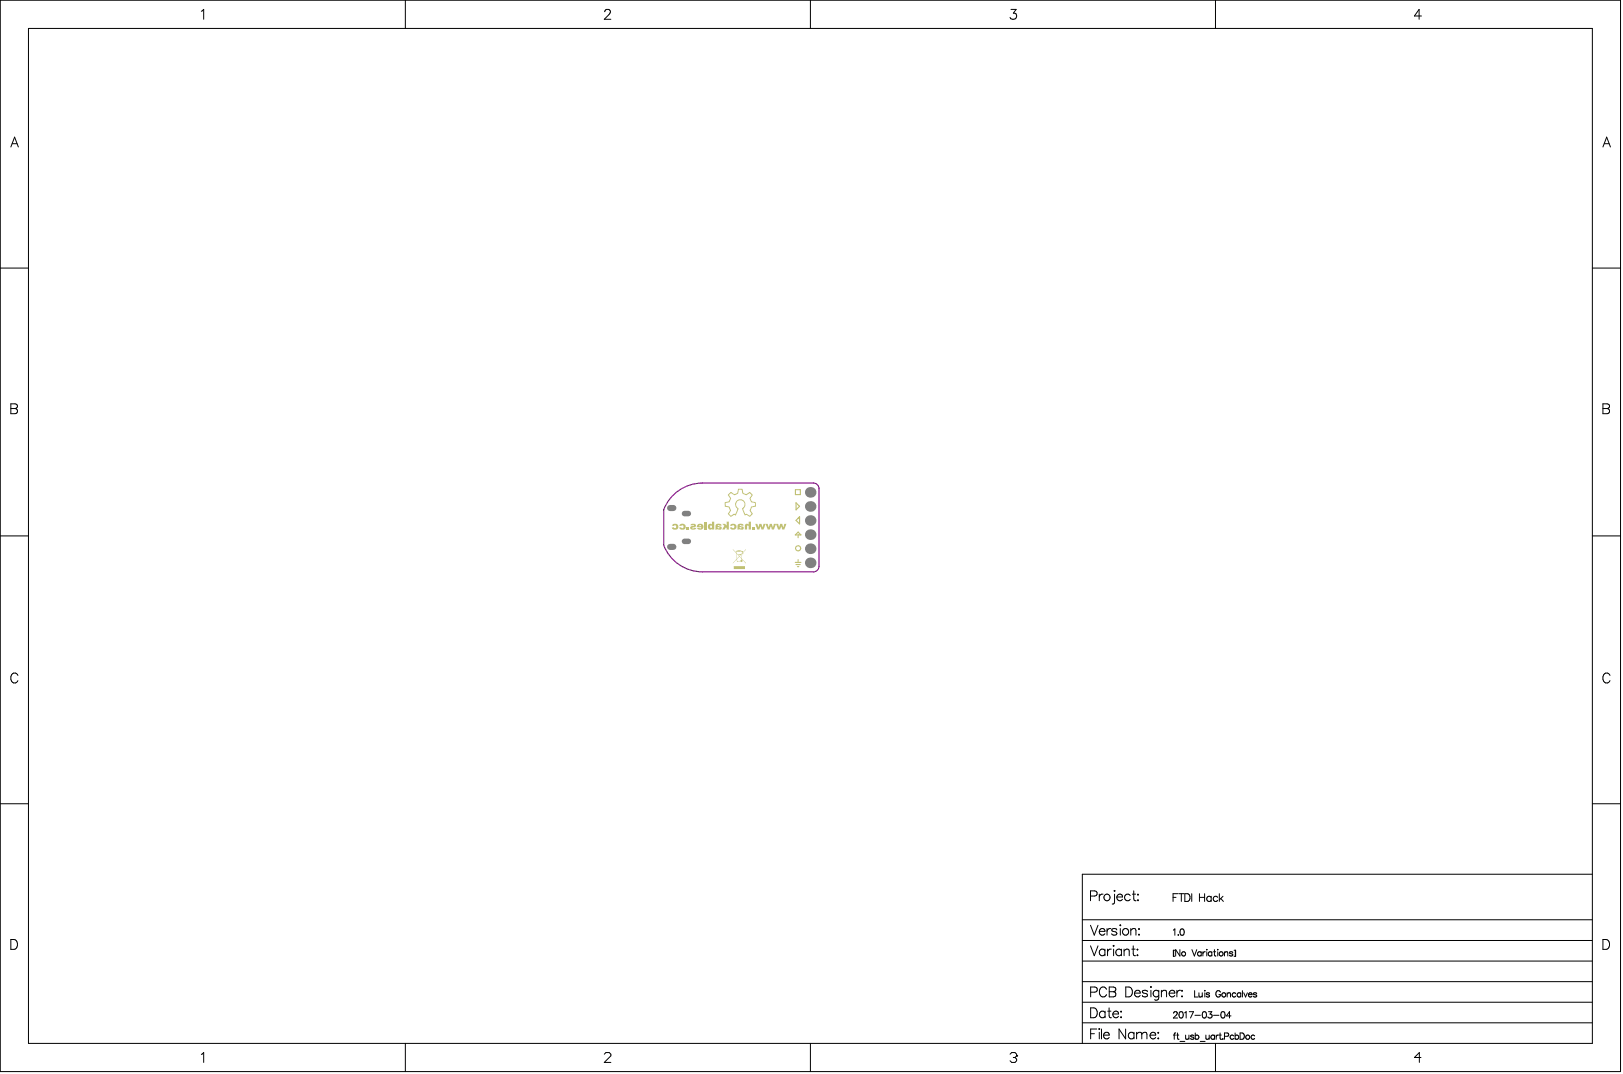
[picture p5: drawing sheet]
<svg xmlns="http://www.w3.org/2000/svg" width="487mm" height="322mm" viewBox="0 0 487 322" stroke-linecap="round" stroke-linejoin="round" font-family="sans-serif">
<g fill="none" stroke="#000" stroke-width=".3">
<path d="M.1 .1h486v321.3h-486zM8.5 8.5h469.1v304.4h-469.1zM60.4 3.4l.7-.6v3M121.6 .1v8.4M181.4 3.5l.1-.4 .5-.3h.5l.5 .3a.92 .92 0 0 1-.3 1.3l-1.4 1.4h1.9M243.1 .1v8.4M303.3 2.8h1.5l-.8 1.1a.99 .99 0 0 1 .9 1.4 .99 .99 0 0 1-1.6 .3l-.3-.4M364.6 .1v8.4M426.4 4.8h-2.1l1.4-2v3M3.3 44.1l1.1-3 1.1 3M3.7 43.1h1.4M480.8 44.1l1.1-3 1.2 3"/>
<path d="M481.2 43.1h1.4M.1 80.4h8.4M477.6 80.4h8.5M3.3 121.1h1.2l.6 .3 .1 .6-.3 .4-.4 .1a.78 .78 0 0 1 .8 .8 .78 .78 0 0 1-.8 .8h-1.2zM3.3 122.5h1.2M480.8 121.1h1.3l.5 .3 .2 .6-.3 .4-.4 .1a.78 .78 0 0 1 .7 .8 .78 .78 0 0 1-.7 .8h-1.3zM480.8 122.5h1.3M.1 160.7h8.4M477.6 160.7h8.5M5.4 202.6a1.09 1.09 0 0 0-1.3-.8 1.09 1.09 0 0 0-.8 1.2 1.3 1.3 0 0 0 .2 1.4 1.3 1.3 0 0 0 1.4 .3l.5-.6M482.9 202.6a1.09 1.09 0 0 0-1.2-.8 1.09 1.09 0 0 0-.9 1.2 1.3 1.3 0 0 0 .3 1.4 1.3 1.3 0 0 0 1.4 .3l.4-.6M.1 241h8.4"/>
<path d="M477.6 241h8.5M324.7 275.8h152.9M327.1 268.7h1.3a.78 .78 0 0 0 .7-.8 .78 .78 0 0 0-.7-.7h-1.3v2.9M327.1 277.5l1.1 2.9 1.2-2.9M329.7 279.3a.93 .93 0 0 0 .6 1.1 .93 .93 0 0 0 1.1-.4M329.7 268.2v1.9M329.9 278.9a.82 .82 0 0 1 .9-.4 .82 .82 0 0 1 .6 .8h-1.7zM330.9 268.2a.95 .95 0 0 0-1.2 .8M332.1 278.5v1.9M333.2 278.5a.95 .95 0 0 0-1.1 .8M334.3 267v.3zM334.3 268.2v2.3l-.1 .5-.6 .1"/>
<path d="M335 278.9a.89 .89 0 0 0-1.5 0l.1 .3 1.3 .4 .1 .4a.89 .89 0 0 1-1.5 0M335 269a.93 .93 0 0 0 .6 1.1 .93 .93 0 0 0 1.1-.4M335.1 268.6a.82 .82 0 0 1 1-.5 .82 .82 0 0 1 .6 .9h-1.7zM336 277.3v.3zM336 278.5v1.9M339 268.6a.94 .94 0 0 0-1.4-.2 .94 .94 0 0 0 0 1.4 .94 .94 0 0 0 1.4-.1M339.2 279l.7-.5 .7 .1 .1 1.8M339.2 278.5v1.9M339.7 268.2h.9M340.1 267.2v2.4l.1 .4 .6 .1M341.3 268.2v.2zM341.3 269.8v.3z"/>
<path d="M341.7 278.5v.3zM351.9 269.1h.9M352 278.9l.4-.3v1.9M353.3 268h-1.4v2.3M353.6 268h1.5M354.2 278.7l.3-.1a.98 .98 0 0 1 .7 .9 .98 .98 0 0 1-.7 1 1.21 1.21 0 0 1-.3-1.8zM354.4 268v2.3M355.4 268h.8a1.24 1.24 0 0 1 .8 1.2 1.24 1.24 0 0 1-.8 1.1h-.8zM357.5 268v2.3M359.8 269.1h1.5M359.8 268v2.3M361.3 268v2.3"/>
<path d="M363.3 269.1a.74 .74 0 0 0-1.1-.1 .74 .74 0 0 0 0 1.1 .74 .74 0 0 0 1.1-.1M363.3 268.8v1.5M365.3 269.1a.74 .74 0 0 0-1.1-.1 .74 .74 0 0 0 0 1.1 .74 .74 0 0 0 1.1-.1M365.7 268v2.3M366.2 269.5l.8 .8M366.9 268.8l-1.2 1.1M477.6 262.2h-152.9v50.7M3.3 281.8h.9a1.58 1.58 0 0 1 1.1 1.4 1.58 1.58 0 0 1-1.1 1.5h-.9zM324.7 294.4h152.9M324.7 288.2h152.9M324.7 282h152.9M327.1 283.7l1.1 2.9 1.2-2.9"/>
<path d="M327.1 297.5h1.3a.78 .78 0 0 0 .7-.7 .78 .78 0 0 0-.7-.8h-1.3v3M331.4 284.6v2M331.4 285.1a.94 .94 0 0 0-1.4-.2 .94 .94 0 0 0 0 1.4 .94 .94 0 0 0 1.4-.1M331.9 296.7a1.09 1.09 0 0 0-1.2-.7 1.09 1.09 0 0 0-.9 1.1 1.29 1.29 0 0 0 .3 1.4 1.29 1.29 0 0 0 1.4 .3l.4-.5M332.2 284.6v2M332.7 296h1.3l.6 .3v.8l-.6 .3a.78 .78 0 0 1 .7 .8 .78 .78 0 0 1-.7 .8h-1.3zM332.7 297.4h1.3M333.3 284.6a.95 .95 0 0 0-1.1 .9M333.9 283.7h.3zM334 284.6v2M336.4 285.1a.94 .94 0 0 0-1.4-.2 .94 .94 0 0 0 0 1.4 .94 .94 0 0 0 1.4-.1M336.4 284.6v2"/>
<path d="M337.2 285.2l.7-.6 .7 .2 .1 1.8M337.2 284.6v2M337.7 296h1a1.58 1.58 0 0 1 1 1.5 1.58 1.58 0 0 1-1 1.5h-1zM339.5 284.6h1M339.9 283.7v2.3l.2 .5 .5 .1M340.3 297.8a.93 .93 0 0 0 .6 1.1 .93 .93 0 0 0 1.1-.4M340.5 297.4a.82 .82 0 0 1 .9-.4 .82 .82 0 0 1 .6 .8h-1.7zM341.2 284.6v.3zM341.2 286.3v.3zM341.7 280.2v.2zM344.2 297.4a.89 .89 0 0 0-1.6 0l.2 .3 1.2 .4 .2 .4a.89 .89 0 0 1-1.6 0M345.2 295.9v.2z"/>
<path d="M345.2 297v2M347.6 297.4a.94 .94 0 0 0-1.4-.1 .94 .94 0 0 0 0 1.4 .94 .94 0 0 0 1.4-.2M347.6 297v2.2a.78 .78 0 0 1-.5 .7 .78 .78 0 0 1-.8-.1M348.4 297.5l.7-.5 .7 .1 .1 1.9M348.4 297v2M350.7 297.8a.93 .93 0 0 0 .5 1.1 .93 .93 0 0 0 1.2-.4M351.1 297.1a.78 .78 0 0 1 .9-.1 .78 .78 0 0 1 .4 .8h-1.7zM352 285v1.8M352.4 285h-.4v1.8h.4M353 297v2M353.4 280.4h.1zM353.9 284.8v1.9l-1.2-1.9v1.9"/>
<path d="M354.1 297a.95 .95 0 0 0-1.1 .8M354.4 298.8h.3zM354.6 297v.3zM357.5 284.8l.8 1.9 .7-1.9M358.3 297.1v1.9h1.1M359.6 297.7l.1 1.2 .5 .1 .4-.4M360.3 285.7a.61 .61 0 0 0-.9-.1 .61 .61 0 0 0 0 .9 .61 .61 0 0 0 .9-.1M360.3 285.4v1.3M360.6 297.7v1.3M360.8 285.4v1.3M361.4 297v.2zM361.4 297.7v1.3"/>
<path d="M361.5 285.4l-.4 .1-.3 .5M362 285.4v1.3M362 284.7v.2zM362.8 298l-.3-.3-.7 .3 .9 .5v.4l-.5 .1-.4-.3M363.5 285.7a.61 .61 0 0 0-.9-.1 .61 .61 0 0 0 0 .9 .61 .61 0 0 0 .9-.1M363.5 285.4v1.3M364 285.4h.6M364.3 284.8v1.5l.1 .3 .3 .1M365.2 284.8h.2zM365.3 285.4v1.3M366.1 297.6a.7 .7 0 0 0-.8-.5 .7 .7 0 0 0-.6 .7v.5a.68 .68 0 0 0 .7 .7 .68 .68 0 0 0 .7-.7h-.5M367.3 285.4v1.3"/>
<path d="M367.3 285.8l.4-.4 .5 .1 .1 1.2M368.1 298.1l.5-.4 .4 .1 .1 1.2M368.1 297.7v1.3M369.8 285.7l-.4-.3-.6 .3 .9 .5v.4l-.6 .1-.3-.3M370.2 285h.4v1.8h-.4M370.5 285v1.8M370.7 298a.61 .61 0 0 0-.9-.1 .61 .61 0 0 0 0 .9 .61 .61 0 0 0 .9-.1M372.2 298a.61 .61 0 0 0-.9-.1 .61 .61 0 0 0 0 .9 .61 .61 0 0 0 .9-.1M372.2 297.7v1.3M372.7 297.1v1.9M373.1 297.7l.5 1.3 .6-1.3M374.5 298.3l.1 .4 .3 .3 .7-.3"/>
<path d="M374.7 297.8h.7l.2 .5h-1.1zM377 298l-.4-.3-.6 .3 .9 .5v.4l-.6 .1-.3-.3M480.8 281.8h1a1.58 1.58 0 0 1 1 1.4 1.58 1.58 0 0 1-1 1.5h-1zM60.4 316.2l.7-.5v2.9M121.6 312.9v8.5M181.3 316.2l.5-.5h.9l.5 .5v.4l-1.9 2h1.9M243.1 312.9v8.5M303 316.2l.5-.5h1l.4 .5v.4M304 317.1h.5M304.5 317.1l.4 .5v.5l-.4 .5h-1l-.5-.5M304.9 316.6h.1M304.9 316.6l-.4 .5"/>
<path d="M324.7 306.7h152.9M324.7 300.6h152.9M327.1 302.3h1a1.58 1.58 0 0 1 1.1 1.4 1.58 1.58 0 0 1-1.1 1.5h-1zM327.1 310h1.2M329 308.6h-1.9v3M329.7 308.5v.2zM329.7 309.6v2M330.4 308.6v3M331 310.4a.93 .93 0 0 0 .6 1.1 .93 .93 0 0 0 1.1-.4M331.2 310a.82 .82 0 0 1 .9-.4 .82 .82 0 0 1 .6 .8h-1.7zM331.5 303.7a.94 .94 0 0 0-1.4-.2 .94 .94 0 0 0 0 1.4 .94 .94 0 0 0 1.4-.1M331.5 303.2v2"/>
<path d="M332.3 303.2h.9M332.7 302.3v2.4l.1 .4 .6 .1M333.8 304.1a.93 .93 0 0 0 .6 1 .93 .93 0 0 0 1.1-.3M334.2 303.4a.78 .78 0 0 1 .9-.1 .78 .78 0 0 1 .4 .8h-1.7zM336.3 303.2v.3zM336.3 304.9v.3zM337.6 308.6v3l-1.9-3v3M340.1 310a.94 .94 0 0 0-1.3-.1 .94 .94 0 0 0 0 1.4 .94 .94 0 0 0 1.3-.2M340.1 309.6v2M340.9 310.1l.7-.5 .7 .1 .2 .4M340.9 309.6v2M342.5 310.1l.7-.5 .7 .1 .1 1.9"/>
<path d="M342.5 310.1v1.5M345 310.4a.93 .93 0 0 0 .5 1.1 .93 .93 0 0 0 1.2-.4M345.4 309.7a.78 .78 0 0 1 .9-.1 .78 .78 0 0 1 .4 .8h-1.7zM347.4 309.6v.3zM347.4 311.3v.3zM352 310.4h.6M352 303.8l.4-.4 .6 .1 .1 .3-.2 .6-.9 .9h1.2M352.7 309.8l-.4 .1-.1 .2v1.6M353 310.4h.6M353.2 309.8v1.5l.1 .3 .4 .1M353.9 303.5l.3-.1a.98 .98 0 0 1 .7 .9 .98 .98 0 0 1-.7 1 1.21 1.21 0 0 1-.3-1.8zM353.9 312.3h1.5"/>
<path d="M355.3 303.8l.5-.4v1.9M355.6 310.4l.1 1.2 .5 .1 .4-.4M356.6 310.4v1.3M356.7 303.4h1.3l-.9 1.9M358.1 310.7l-.3-.3-.7 .3 .9 .4v.5l-.5 .1-.4-.3M358.4 304.5h1.7M358.5 310.7a.61 .61 0 0 1 .9-.1 .61 .61 0 0 1 0 .9 .61 .61 0 0 1-.9-.1M358.5 309.8v1.9M360 312.3h1.5M360.9 303.5l.3-.1a.98 .98 0 0 1 .7 .9 .98 .98 0 0 1-.7 1 1.22 1.22 0 0 1-.3-1.8zM361.7 310.4l.1 1.2 .5 .1 .4-.4M362.5 303.4h1l-.6 .7a.63 .63 0 0 1 .5 1 .63 .63 0 0 1-1.1-.2"/>
<path d="M362.7 310.4v1.3M364 304.5h1.6M364.3 310.7a.61 .61 0 0 0-.9-.1 .61 .61 0 0 0 0 .9 .61 .61 0 0 0 .9-.1M364.3 310.4v1.3M364.6 312.9v8.5M364.8 310.4v1.3M365.5 310.4l-.4 .1-.3 .5M365.7 310.4h.6M366 309.8v1.5l.1 .3 .3 .1M366.5 303.5l.2-.1a.98 .98 0 0 1 .8 .9 .98 .98 0 0 1-.8 1 1.21 1.21 0 0 1-.2-1.8zM366.8 311.5v.2zM367.3 310.8l1.1-.1 .1-.7-1.2-.2v1.9"/>
<path d="M369.2 304.7h-1.3l.9-1.3v1.9M370.1 310.7a.61 .61 0 0 0-.9-.1 .61 .61 0 0 0 0 .9 .61 .61 0 0 0 .9-.1M370.5 310.7a.61 .61 0 0 1 .9-.1 .61 .61 0 0 1 0 .9 .61 .61 0 0 1-.9-.1M370.5 309.8v1.9M372 309.8h.6a1.02 1.02 0 0 1 .7 .9 1.02 1.02 0 0 1-.7 1h-.6zM376.3 310.7a.61 .61 0 0 0-.8-.1 .61 .61 0 0 0 0 .9 .61 .61 0 0 0 .8-.1M426.2 317.1h-1.9l1.4-1.4v2.9"/>
<circle cx="332" cy="269.1" r=".98"/>
<circle cx="337.6" cy="279.5" r=".98"/>
<circle cx="355" cy="286" r=".63"/>
<circle cx="366.3" cy="286.1" r=".62"/>
<circle cx="367.1" cy="298.4" r=".63"/>
<circle cx="374.2" cy="311" r=".63"/>
</g>
<path d="M201.8 148.6a12.5 12.5 0 0 1 8.9-3.7h33.3l1.2 .5 .5 1.1v23.3l-.3 .9-.6 .6-.8 .2h-33.3a12.5 12.5 0 0 1-11.6-8v-10.6a12.5 12.5 0 0 1 2.7-4.3z" fill="none" stroke="#800080" stroke-width=".34"/>
<path d="M238.6 146.9h1.5v1.4h-1.5zM238.8 150.8l1 1-1 1.1zM239.4 159.6l.8 .8h-1.6zM239.8 155v2.1l-1-1zM238.6 168.7h1.6M238.8 169.3h1.2M239.2 169.9h.4M239.4 160.4v.9M239.4 167.8v.9" fill="none" stroke="#c0c073" stroke-width=".34"/>
<g fill="#c0c073">
<path d="M232.8 157.1h.6l.3 1.1 .3-1.1h.6l.4 1.1 .3-1.1h.6l-.6 1.7h-.6l-.4-1-.3 1h-.6z"/>
<path d="M229.7 157.1h.6l.3 1.1 .3-1.1h.6l.4 1.1 .2-1.1h.7l-.7 1.7h-.5l-.4-1-.3 1h-.6z"/>
<path d="M226.5 157.1h.7l.2 1.1 .4-1.1h.6l.3 1.1 .3-1.1h.7l-.7 1.7h-.6l-.3-1-.4 1h-.5z"/>
<path d="M225.6 158.2h.7v.6h-.7z"/>
<path d="M223.6 157.2l.5-.1 .5 .2v-.8h.6v2.3h-.6v-1l-.3-.2-.2 .2v1h-.7z"/>
<path d="M219.2 157.3l.7-.2 .7 .2 .3 .6-.2 .6-.7 .3-.8-.1-.3-.5 .7-.1 .4 .3 .3-.4-.3-.5-.4 .2h-.6z"/>
<path d="M216.7 157.1h.8l.5 .6v-1.2h.6v2.3h-.6l-.3-.7-.3 .7h-.8l.7-1.1z"/>
<path d="M211.3 156.5h.7v2.3h-.7z"/>
<path d="M207.2 157.3l.7-.2 .7 .2v.6l-1 .4 .3 .2 .3-.2h.6l-.1 .3-.7 .3-.8-.3-.1-.6 1.1-.4-1.1-.1z"/>
<path d="M206 158.2h.7v.6h-.7z"/>
<path d="M204 157.2l.7-.1 .7 .2 .3 .6-.2 .7-.8 .3-.7-.3-.3-.4 .6-.1 .4 .3 .3-.4-.2-.5-.4 .2h-.7z"/>
<path d="M201.7 157.3l.7-.2 .8 .2 .3 .6-.2 .6-.7 .3-.8-.1-.3-.5 .6-.1 .4 .3 .3-.5-.3-.4-.3 .2h-.7z"/>
<path d="M220.1 169.8h3.4v.9h-3.4zM219.8 164.7l1 1-.2-.3 .4-.3 1.1-.1 .5 .4 .3-.1-.3 .5 1.2-1.1-.9 1.1v.4h-.3l-.1 1.3 1.3 1.5-1.3-1.3v.2a.33 .33 0 0 1 .2 .5 .33 .33 0 0 1-.6-.1h-.8l-.2 .2-.1-.8-1.2 1.3 1.2-1.4-.2-1.7zM220.9 165.5v.3l.9 1 .4-.4h-.7v-.2l.7 .1 .3-.3 .1-.5zM222.8 165.9l-.2 .2h.2zM222.5 166.1l-.7 .7 .6 .6zM221.8 166.9l-.7 .8v.5h1l.3-.3v-.3zM220.9 166l.2 1.5 .6-.7zM221.5 165.2h.5zM221.5 165l.5 .1zM221.2 165.3v.1h1.3l-.4-.2z"/>
<path d="M219.1 147.6h.2l1.2 .5a1.22 1.22 0 0 0 .9-1.4l1.2-.1 .4 1.2 .8 .4 1-.7 .5 .3a.86 .86 0 0 1-.1 1.5l.3 1 1.2 .3v.4a.67 .67 0 0 1-.3 1l-.9 .3-.3 .8 .4 .6a.51 .51 0 0 1 .2 .6 .51 .51 0 0 1-.5 .3 .75 .75 0 0 1-1.2-.1h-.7l-.8-2 .6-.7 .1-.9a1.3 1.3 0 0 0-2.1-.5 1.3 1.3 0 0 0 .3 2.1l-.8 2.1-.7-.1a.76 .76 0 0 1-.8 .4 .76 .76 0 0 1-.7-.5l-.2-.3 .6-1.1-.3-.8-.7-.2a.9 .9 0 0 1-.5-1.3l1.2-.4 .4-.8-.4-.6a.7 .7 0 0 1-.2-.7 .7 .7 0 0 1 .6-.5zM218.9 148.1l-.2 .3 .2 .5a1.16 1.16 0 0 1-.1 1.6l-1.1 .3-.1 .3a.74 .74 0 0 0 1 .8l.7 1.2-.6 .9 .2 .3a.76 .76 0 0 0 1.2-.2l.4 .1 .7-1.6-.5-.6-.2-.7 .1-.6 .6-.7 .8-.3 1 .3 .5 .8v1.1a1.51 1.51 0 0 0 0 2.1l1.3 .6 .3-.1 .3-.4-.6-1 .5-1.1 .8-.2a.59 .59 0 0 0 .3-.8 .59 .59 0 0 0-.8-.3l-.3-.1-.5-1.1 .4-.6a.53 .53 0 0 0 0-.7 .53 .53 0 0 0-.6-.2l-.8 .5-.8-.3-.3-.2-.2-1.1h-.6h-.3l-.2 1.1-.6 .3a.88 .88 0 0 1-1.2-.3l-.3-.1z"/>
<path d="M221.4 157.3l-.3 1.5h.7v-.2l.6 .2 .6-.1v-.7l-1.1-.3 .2-.2 1 .1-.2-.3-.8-.2zM221.9 158l.5 .2v.2h-.4z"/>
<path d="M214.8 157.3l-.3 1.5h.7v-.2l.6 .2 .6-.1v-.7l-1.1-.3 .2-.2 1 .1-.2-.3-.8-.2zM215.3 158l.5 .2v.2h-.4z"/>
<path d="M212.5 157.3l-.2 .7 .3 .7 .6 .1 .4-.2v.2h.6v-2.3h-.6v.8l-.6-.2zM213.1 157.6l.4 .1-.1 .6-.4-.1z"/>
<path d="M209.3 157.3l-.3 .8h1.3l-.2 .4-1-.1 .3 .3 .9 .1 .5-.3 .2-.6-.3-.6-.7-.2zM209.8 157.5h.3l.2 .3h-.6z"/>
</g>
<circle cx="239.4" cy="164.4" r=".76" fill="none" stroke="#c0c073" stroke-width=".34"/>
<path d="M205.3 154h1.2M205.3 162.3h1.2" fill="none" stroke="#808080" stroke-width="1.7"/>
<path d="M201 164h1" fill="none" stroke="#808080" stroke-width="1.8"/>
<g fill="#808080">
<circle cx="243" cy="160.3" r="1.59"/>
<circle cx="243" cy="164.6" r="1.59"/>
<circle cx="243" cy="168.8" r="1.59"/>
</g>
<path d="M201 152.4h1" fill="none" stroke="#808080" stroke-width="1.8"/>
<g fill="#808080">
<circle cx="243" cy="147.7" r="1.59"/>
<circle cx="243" cy="151.9" r="1.59"/>
<circle cx="243" cy="156.1" r="1.59"/>
</g>
</svg>
